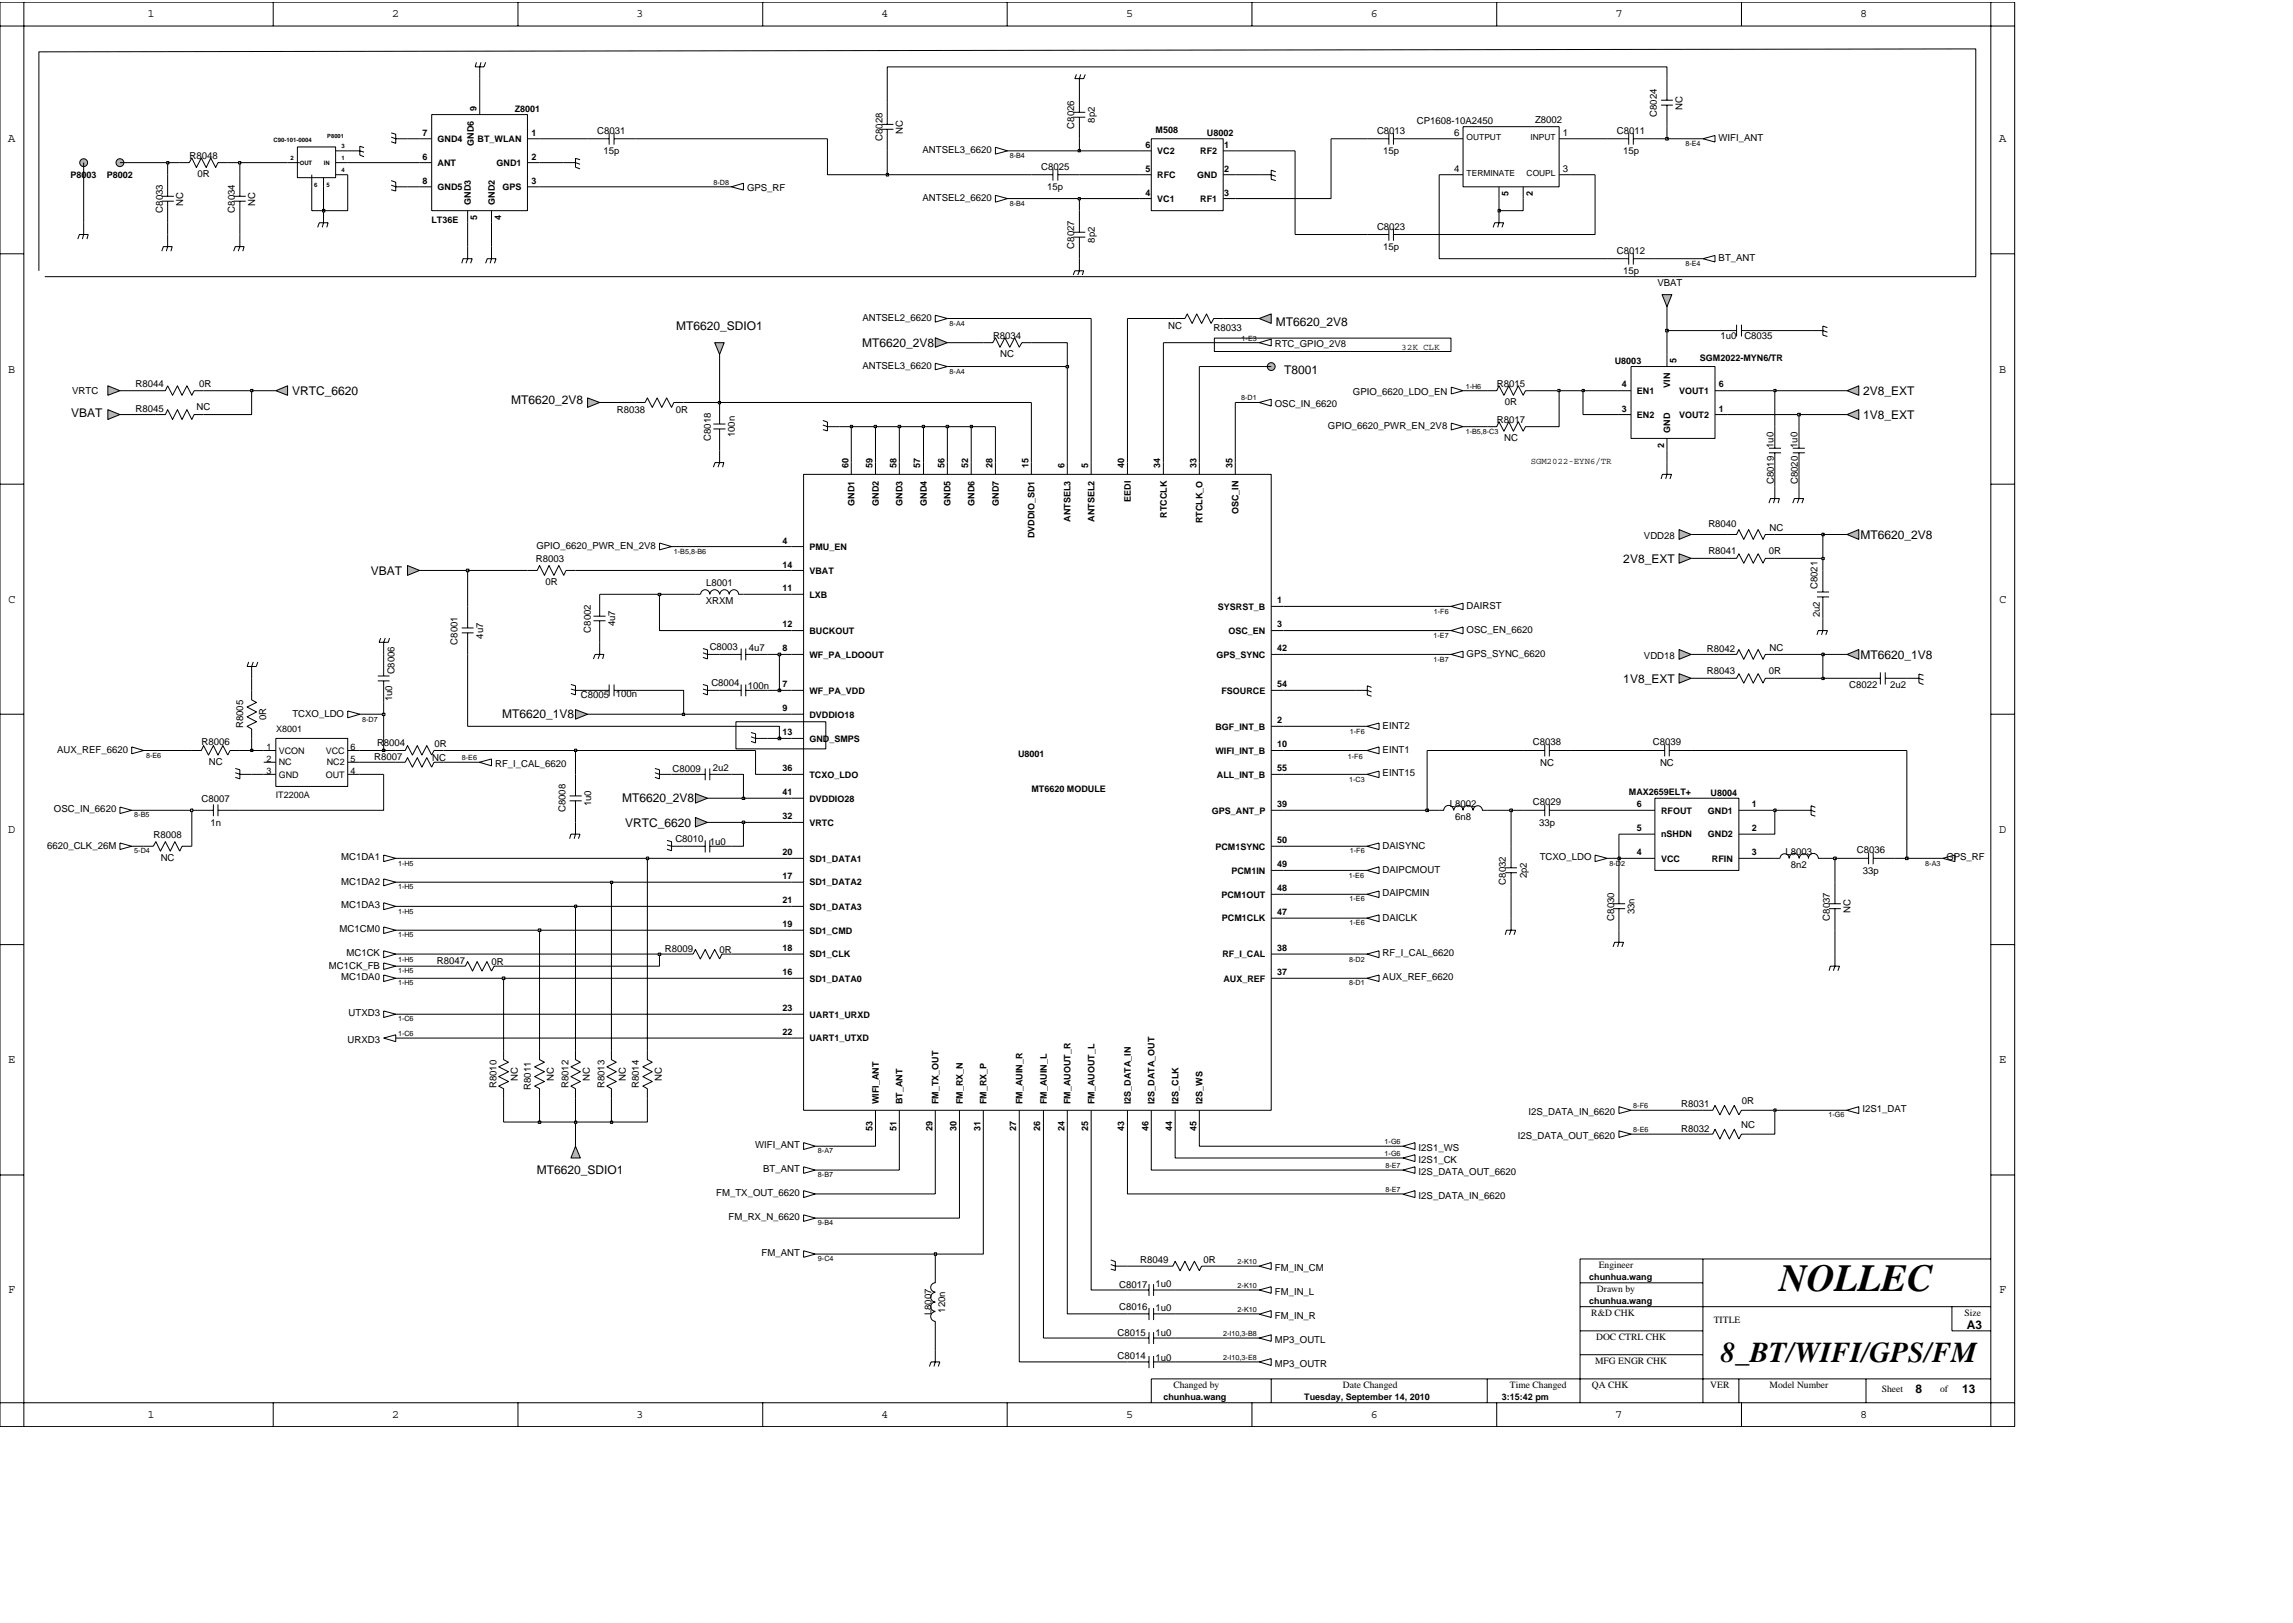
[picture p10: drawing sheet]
<svg xmlns="http://www.w3.org/2000/svg" width="297mm" height="210mm" viewBox="0 0 297 210" stroke-linecap="round" stroke-linejoin="round" font-family="sans-serif">
<defs><g id="words">
<text font-size="5" x="230.5" y="167.3">NOLLEC</text>
<text font-size="3.7" x="222.9" y="176.4">8_BT/WIFI/GPS/FM</text>
<g font-size="1.6">
<text x="19.1" y="2.3">1</text>
<text x="50.8" y="2.3">2</text>
<text x="82.5" y="2.3">3</text>
<text x="114.2" y="2.3">4</text>
<text x="145.9" y="2.3">5</text>
<text x="177.6" y="2.3">6</text>
<text x="209.3" y="2.3">7</text>
<text x="241" y="2.3">8</text>
<text x="1.1" y="18.4">A</text>
<text x="259" y="18.4">A</text>
<text x="87.6" y="42.8">MT6620_SDIO1</text>
<text x="111.7" y="44.9">MT6620_2V8</text>
<text x="165.3" y="42.2">MT6620_2V8</text>
<text x="1.1" y="48.3">B</text>
<text x="37.8" y="51.2">VRTC_6620</text>
<text x="66.2" y="52.3">MT6620_2V8</text>
<text x="166.4" y="48.4">T8001</text>
<text x="241.4" y="51.2">2V8_EXT</text>
<text x="259" y="48.3">B</text>
<text x="9.2" y="54">VBAT</text>
<text x="241.4" y="54.3">1V8_EXT</text>
<text x="241" y="69.8">MT6620_2V8</text>
<text x="48.1" y="74.4">VBAT</text>
<text x="210.3" y="72.9">2V8_EXT</text>
<text x="1.1" y="78.1">C</text>
<text x="259" y="78.1">C</text>
<text x="210.3" y="88.4">1V8_EXT</text>
<text x="241" y="85.3">MT6620_1V8</text>
<text x="65.1" y="93.1">MT6620_1V8</text>
<text x="1.1" y="107.9">D</text>
<text x="80.6" y="104">MT6620_2V8</text>
<text x="81" y="107.1">VRTC_6620</text>
<text x="259" y="107.9">D</text>
<text x="1.1" y="137.7">E</text>
<text x="259" y="137.7">E</text>
<text x="69.5" y="152.1">MT6620_SDIO1</text>
<text x="1.1" y="167.6">F</text>
<text x="259" y="167.6">F</text>
<text x="254.8" y="172.2">A3</text>
<text x="19.1" y="183.7">1</text>
<text x="50.8" y="183.7">2</text>
<text x="82.5" y="183.7">3</text>
<text x="114.2" y="183.7">4</text>
<text x="145.9" y="183.7">5</text>
<text x="177.6" y="183.7">6</text>
<text x="209.3" y="183.7">7</text>
<text x="241" y="183.7">8</text>
<text x="248.1" y="180.5">8</text>
<text x="254.2" y="180.5">13</text>
</g>
<g font-size="1.2">
<text x="54.7" y="17.6">7</text>
<text x="61.7" y="14.3" transform="rotate(-90 61.7 14.3)">9</text>
<text x="66.7" y="14.5">Z8001</text>
<text x="68.9" y="17.6">1</text>
<text x="77.4" y="17.3">C8031</text>
<text x="117" y="17.3" transform="rotate(-90 117 17.3)">NC</text>
<text x="139.2" y="16.7" transform="rotate(-90 139.2 16.7)">C8026</text>
<text x="141.8" y="15.9" transform="rotate(-90 141.8 15.9)">8p2</text>
<text x="149.7" y="17.2">M508</text>
<text x="156.4" y="17.6">U8002</text>
<text x="178.4" y="17.3">C8013</text>
<text x="183.5" y="16">CP1608-10A2450</text>
<text x="188.4" y="17.7">6</text>
<text x="198.9" y="15.9">Z8002</text>
<text x="202.4" y="17.7">1</text>
<text x="209.5" y="17.3">C8011</text>
<text x="214.6" y="15.2" transform="rotate(-90 214.6 15.2)">C8024</text>
<text x="218" y="14.2" transform="rotate(-90 218 14.2)">NC</text>
<text x="9.2" y="23.1">P8003</text>
<text x="13.9" y="23.1">P8002</text>
<text x="24.5" y="20.6">R8048</text>
<text x="25.6" y="22.9">0R</text>
<text x="54.7" y="23.8">8</text>
<text x="54.7" y="20.7">6</text>
<text x="56.7" y="18.4">GND4</text>
<text x="56.7" y="21.5">ANT</text>
<text x="61.4" y="18.9" transform="rotate(-90 61.4 18.9)">GND6</text>
<text x="61.9" y="18.4">BT_WLAN</text>
<text x="64.3" y="21.5">GND1</text>
<text x="68.9" y="23.8">3</text>
<text x="68.9" y="20.7">2</text>
<text x="78.2" y="20">15p</text>
<text x="114.3" y="18.2" transform="rotate(-90 114.3 18.2)">C8028</text>
<text x="119.5" y="19.8">ANTSEL3_6620</text>
<text x="134.9" y="22">C8025</text>
<text x="148.4" y="22.3">5</text>
<text x="148.4" y="19.1">6</text>
<text x="149.9" y="23.1">RFC</text>
<text x="149.9" y="20">VC2</text>
<text x="155.1" y="23.1">GND</text>
<text x="155.5" y="20">RF2</text>
<text x="158.6" y="22.3">2</text>
<text x="158.6" y="19.1">1</text>
<text x="179.2" y="20">15p</text>
<text x="188.4" y="22.3">4</text>
<text x="202.4" y="22.3">3</text>
<text x="210.2" y="20">15p</text>
<text x="222.6" y="18.2">WIFI_ANT</text>
<text x="21.1" y="27.6" transform="rotate(-90 21.1 27.6)">C8033</text>
<text x="23.7" y="26.6" transform="rotate(-90 23.7 26.6)">NC</text>
<text x="30.4" y="27.6" transform="rotate(-90 30.4 27.6)">C8034</text>
<text x="33.1" y="26.6" transform="rotate(-90 33.1 26.6)">NC</text>
<text x="55.9" y="28.9">LT36E</text>
<text x="56.7" y="24.6">GND5</text>
<text x="61" y="26.5" transform="rotate(-90 61 26.5)">GND3</text>
<text x="61.8" y="28.5" transform="rotate(-90 61.8 28.5)">5</text>
<text x="64.1" y="26.5" transform="rotate(-90 64.1 26.5)">GND2</text>
<text x="64.9" y="28.5" transform="rotate(-90 64.9 28.5)">4</text>
<text x="65.1" y="24.6">GPS</text>
<text x="96.8" y="24.8">GPS_RF</text>
<text x="119.5" y="26">ANTSEL2_6620</text>
<text x="135.7" y="24.7">15p</text>
<text x="148.4" y="25.3">4</text>
<text x="149.9" y="26.2">VC1</text>
<text x="155.5" y="26.2">RF1</text>
<text x="158.6" y="25.3">3</text>
<text x="178.4" y="29.8">C8023</text>
<text x="195.4" y="25.3" transform="rotate(-90 195.4 25.3)">5</text>
<text x="198.5" y="25.3" transform="rotate(-90 198.5 25.3)">2</text>
<text x="139.2" y="32.2" transform="rotate(-90 139.2 32.2)">C8027</text>
<text x="141.8" y="31.4" transform="rotate(-90 141.8 31.4)">8p2</text>
<text x="179.2" y="32.4">15p</text>
<text x="209.5" y="32.9">C8012</text>
<text x="210.2" y="35.5">15p</text>
<text x="222.6" y="33.8">BT_ANT</text>
<text x="111.7" y="41.6">ANTSEL2_6620</text>
<text x="214.7" y="37.1">VBAT</text>
<text x="111.7" y="47.8">ANTSEL3_6620</text>
<text x="128.6" y="43.9">R8034</text>
<text x="129.6" y="46.3">NC</text>
<text x="151.3" y="42.6">NC</text>
<text x="157.2" y="42.9">R8033</text>
<text x="165.1" y="45">RTC_GPIO_2V8</text>
<text x="181.6" y="45.4">32K CLK</text>
<text x="209.2" y="47.1">U8003</text>
<text x="217.2" y="47" transform="rotate(-90 217.2 47)">5</text>
<text x="220.2" y="46.7">SGM2022-MYN6/TR</text>
<text x="222.9" y="43.9">1u0</text>
<text x="226" y="43.9">C8035</text>
<text x="9.4" y="51">VRTC</text>
<text x="17.6" y="53.4">R8045</text>
<text x="17.6" y="50.1">R8044</text>
<text x="25.5" y="53.1">NC</text>
<text x="25.8" y="50.1">0R</text>
<text x="79.9" y="53.6">R8038</text>
<text x="87.6" y="53.5">0R</text>
<text x="165.1" y="52.7">OSC_IN_6620</text>
<text x="175.3" y="51.2">GPIO_6620_LDO_EN</text>
<text x="193.9" y="50.1">R8015</text>
<text x="195" y="52.5">0R</text>
<text x="210.1" y="50.2">4</text>
<text x="210.1" y="53.3">3</text>
<text x="212" y="51">EN1</text>
<text x="216.4" y="50.2" transform="rotate(-90 216.4 50.2)">VIN</text>
<text x="217.5" y="51">VOUT1</text>
<text x="222.7" y="53.3">1</text>
<text x="222.7" y="50.2">6</text>
<text x="92.1" y="57.1" transform="rotate(-90 92.1 57.1)">C8018</text>
<text x="95.2" y="56.7" transform="rotate(-90 95.2 56.7)">100n</text>
<text x="172" y="55.5">GPIO_6620_PWR_EN_2V8</text>
<text x="193.9" y="54.8">R8017</text>
<text x="194.9" y="57.1">NC</text>
<text x="212" y="54.1">EN2</text>
<text x="215.6" y="58" transform="rotate(-90 215.6 58)">2</text>
<text x="216.4" y="56" transform="rotate(-90 216.4 56)">GND</text>
<text x="217.5" y="54.1">VOUT2</text>
<text x="229.7" y="58" transform="rotate(-90 229.7 58)">1u0</text>
<text x="232.8" y="58" transform="rotate(-90 232.8 58)">1u0</text>
<text x="109.9" y="60.7" transform="rotate(-90 109.9 60.7)">60</text>
<text x="110.7" y="65.5" transform="rotate(-90 110.7 65.5)">GND1</text>
<text x="113" y="60.7" transform="rotate(-90 113 60.7)">59</text>
<text x="113.8" y="65.5" transform="rotate(-90 113.8 65.5)">GND2</text>
<text x="116.1" y="60.7" transform="rotate(-90 116.1 60.7)">58</text>
<text x="116.9" y="65.5" transform="rotate(-90 116.9 65.5)">GND3</text>
<text x="119.2" y="60.7" transform="rotate(-90 119.2 60.7)">57</text>
<text x="120.1" y="65.5" transform="rotate(-90 120.1 65.5)">GND4</text>
<text x="122.3" y="60.7" transform="rotate(-90 122.3 60.7)">56</text>
<text x="123.1" y="65.5" transform="rotate(-90 123.1 65.5)">GND5</text>
<text x="125.4" y="60.7" transform="rotate(-90 125.4 60.7)">52</text>
<text x="126.2" y="65.5" transform="rotate(-90 126.2 65.5)">GND6</text>
<text x="128.6" y="60.7" transform="rotate(-90 128.6 60.7)">28</text>
<text x="129.4" y="65.5" transform="rotate(-90 129.4 65.5)">GND7</text>
<text x="133.2" y="60.7" transform="rotate(-90 133.2 60.7)">15</text>
<text x="137.9" y="60.7" transform="rotate(-90 137.9 60.7)">6</text>
<text x="141" y="60.7" transform="rotate(-90 141 60.7)">5</text>
<text x="145.6" y="60.7" transform="rotate(-90 145.6 60.7)">40</text>
<text x="146.5" y="65" transform="rotate(-90 146.5 65)">EEDI</text>
<text x="150.3" y="60.7" transform="rotate(-90 150.3 60.7)">34</text>
<text x="155" y="60.7" transform="rotate(-90 155 60.7)">33</text>
<text x="159.6" y="60.7" transform="rotate(-90 159.6 60.7)">35</text>
<text x="198.3" y="60.1">SGM2022-EYN6/TR</text>
<text x="229.8" y="62.7" transform="rotate(-90 229.8 62.7)">C8019</text>
<text x="232.9" y="62.7" transform="rotate(-90 232.9 62.7)">C8020</text>
<text x="69.5" y="71.1">GPIO_6620_PWR_EN_2V8</text>
<text x="101.3" y="70.4">4</text>
<text x="104.9" y="71.2">PMU_EN</text>
<text x="134" y="69.7" transform="rotate(-90 134 69.7)">DVDDIO_SD1</text>
<text x="138.7" y="67.6" transform="rotate(-90 138.7 67.6)">ANTSEL3</text>
<text x="141.8" y="67.6" transform="rotate(-90 141.8 67.6)">ANTSEL2</text>
<text x="151.1" y="67" transform="rotate(-90 151.1 67)">RTCCLK</text>
<text x="155.8" y="67.8" transform="rotate(-90 155.8 67.8)">RTCLK_O</text>
<text x="160.4" y="66.6" transform="rotate(-90 160.4 66.6)">OSC_IN</text>
<text x="213" y="69.8">VDD28</text>
<text x="221.3" y="71.8">R8041</text>
<text x="221.3" y="68.3">R8040</text>
<text x="229.1" y="71.8">0R</text>
<text x="229.2" y="68.8">NC</text>
<text x="69.4" y="72.8">R8003</text>
<text x="70.7" y="75.8">0R</text>
<text x="91.5" y="75.9">L8001</text>
<text x="101.3" y="76.6">11</text>
<text x="101.3" y="73.5">14</text>
<text x="104.9" y="77.4">LXB</text>
<text x="104.9" y="74.3">VBAT</text>
<text x="235.4" y="76.3" transform="rotate(-90 235.4 76.3)">C8021</text>
<text x="59.3" y="83.5" transform="rotate(-90 59.3 83.5)">C8001</text>
<text x="62.6" y="82.7" transform="rotate(-90 62.6 82.7)">4u7</text>
<text x="76.6" y="82" transform="rotate(-90 76.6 82)">C8002</text>
<text x="79.7" y="81.2" transform="rotate(-90 79.7 81.2)">4u7</text>
<text x="91.4" y="78.3">XRXM</text>
<text x="101.3" y="81.3">12</text>
<text x="104.9" y="82.1">BUCKOUT</text>
<text x="157.8" y="79">SYSRST_B</text>
<text x="159.1" y="82.1">OSC_EN</text>
<text x="165.4" y="78.2">1</text>
<text x="165.4" y="81.3">3</text>
<text x="190" y="78.9">DAIRST</text>
<text x="190" y="82">OSC_EN_6620</text>
<text x="235.8" y="80" transform="rotate(-90 235.8 80)">2u2</text>
<text x="51.1" y="87.4" transform="rotate(-90 51.1 87.4)">C8006</text>
<text x="91.9" y="84.2">C8003</text>
<text x="92.1" y="88.9">C8004</text>
<text x="96.9" y="89.3">100n</text>
<text x="97" y="84.4">4u7</text>
<text x="101.3" y="84.4">8</text>
<text x="101.3" y="89.1">7</text>
<text x="104.9" y="89.9">WF_PA_VDD</text>
<text x="104.9" y="85.2">WF_PA_LDOOUT</text>
<text x="157.6" y="85.2">GPS_SYNC</text>
<text x="158.2" y="89.9">FSOURCE</text>
<text x="165.4" y="84.4">42</text>
<text x="165.4" y="89.1">54</text>
<text x="190" y="85">GPS_SYNC_6620</text>
<text x="213" y="85.4">VDD18</text>
<text x="221.1" y="84.5">R8042</text>
<text x="221.1" y="87.3">R8043</text>
<text x="229.1" y="87.3">0R</text>
<text x="229.2" y="84.3">NC</text>
<text x="239.6" y="89.1">C8022</text>
<text x="244.8" y="89.2">2u2</text>
<text x="31.5" y="94.4" transform="rotate(-90 31.5 94.4)">R8005</text>
<text x="34.5" y="93.3" transform="rotate(-90 34.5 93.3)">0R</text>
<text x="35.8" y="94.9">X8001</text>
<text x="37.9" y="92.8">TCXO_LDO</text>
<text x="50.8" y="90.9" transform="rotate(-90 50.8 90.9)">1u0</text>
<text x="75.3" y="90.5">C8005</text>
<text x="79.8" y="90.3">100n</text>
<text x="101.3" y="95.3">13</text>
<text x="101.3" y="92.1">9</text>
<text x="104.9" y="93">DVDDIO18</text>
<text x="157.4" y="94.5">BGF_INT_B</text>
<text x="165.4" y="93.7">2</text>
<text x="179.1" y="94.4">EINT2</text>
<text x="7.4" y="97.5">AUX_REF_6620</text>
<text x="26.1" y="96.5">R8006</text>
<text x="27" y="99.1">NC</text>
<text x="34.5" y="100.3">3</text>
<text x="34.5" y="98.7">2</text>
<text x="34.5" y="97.2">1</text>
<text x="36.1" y="100.7">GND</text>
<text x="36.1" y="99.2">NC</text>
<text x="36.1" y="97.6">VCON</text>
<text x="42.2" y="100.7">OUT</text>
<text x="42.2" y="97.6">VCC</text>
<text x="42.3" y="99.2">NC2</text>
<text x="45.4" y="98.7">5</text>
<text x="45.4" y="100.3">4</text>
<text x="45.4" y="97.2">6</text>
<text x="48.5" y="98.4">R8007</text>
<text x="48.8" y="96.7">R8004</text>
<text x="56" y="98.6">NC</text>
<text x="56.3" y="96.8">0R</text>
<text x="64.1" y="99.4">RF_I_CAL_6620</text>
<text x="87.1" y="100">C8009</text>
<text x="92.4" y="99.9">2u2</text>
<text x="101.3" y="99.9">36</text>
<text x="104.9" y="96.1">GND_SMPS</text>
<text x="104.9" y="100.7">TCXO_LDO</text>
<text x="131.9" y="98">U8001</text>
<text x="157.4" y="97.7">WIFI_INT_B</text>
<text x="157.6" y="100.7">ALL_INT_B</text>
<text x="165.4" y="99.9">55</text>
<text x="165.4" y="96.8">10</text>
<text x="179.1" y="97.5">EINT1</text>
<text x="179.1" y="100.6">EINT15</text>
<text x="198.6" y="96.6">C8038</text>
<text x="199.5" y="99.2">NC</text>
<text x="214.1" y="96.6">C8039</text>
<text x="215" y="99.2">NC</text>
<text x="7" y="105.2">OSC_IN_6620</text>
<text x="26.1" y="103.8">C8007</text>
<text x="27.2" y="107">1n</text>
<text x="35.7" y="103.4">IT2200A</text>
<text x="73.2" y="105.2" transform="rotate(-90 73.2 105.2)">C8008</text>
<text x="76.6" y="104.4" transform="rotate(-90 76.6 104.4)">1u0</text>
<text x="101.3" y="103">41</text>
<text x="101.3" y="106.2">32</text>
<text x="104.9" y="103.8">DVDDIO28</text>
<text x="104.9" y="107">VRTC</text>
<text x="133.6" y="102.6">MT6620 MODULE</text>
<text x="157" y="105.4">GPS_ANT_P</text>
<text x="165.4" y="104.6">39</text>
<text x="187.8" y="104.5">L8002</text>
<text x="188.5" y="106.2">6n8</text>
<text x="198.6" y="104.3">C8029</text>
<text x="199.4" y="107">33p</text>
<text x="211" y="103">MAX2659ELT+</text>
<text x="212" y="104.6">6</text>
<text x="212" y="107.7">5</text>
<text x="215.2" y="105.4">RFOUT</text>
<text x="221.3" y="105.4">GND1</text>
<text x="221.6" y="103.1">U8004</text>
<text x="226.9" y="104.6">1</text>
<text x="226.9" y="107.7">2</text>
<text x="6.1" y="109.9">6620_CLK_26M</text>
<text x="19.9" y="108.5">R8008</text>
<text x="20.8" y="111.5">NC</text>
<text x="44.2" y="111.5">MC1DA1</text>
<text x="87.5" y="109.1">C8010</text>
<text x="92" y="109.5">1u0</text>
<text x="101.3" y="110.8">20</text>
<text x="101.3" y="113.9">17</text>
<text x="104.9" y="111.6">SD1_DATA1</text>
<text x="157.4" y="110.1">PCM1SYNC</text>
<text x="159.5" y="113.2">PCM1IN</text>
<text x="165.4" y="112.3">49</text>
<text x="165.4" y="109.2">50</text>
<text x="179.1" y="113">DAIPCMOUT</text>
<text x="179.1" y="109.9">DAISYNC</text>
<text x="197.8" y="113.8" transform="rotate(-90 197.8 113.8)">2p2</text>
<text x="199.5" y="111.5">TCXO_LDO</text>
<text x="212" y="110.8">4</text>
<text x="215.2" y="111.6">VCC</text>
<text x="215.2" y="108.5">nSHDN</text>
<text x="221.3" y="108.5">GND2</text>
<text x="221.8" y="111.6">RFIN</text>
<text x="226.9" y="110.8">3</text>
<text x="231.3" y="110.7">L8003</text>
<text x="232" y="112.4">8n2</text>
<text x="240.5" y="110.5">C8036</text>
<text x="241.3" y="113.2">33p</text>
<text x="252.1" y="111.5">GPS_RF</text>
<text x="44.2" y="117.7">MC1DA3</text>
<text x="44.2" y="114.6">MC1DA2</text>
<text x="101.3" y="117">21</text>
<text x="104.9" y="114.7">SD1_DATA2</text>
<text x="104.9" y="117.8">SD1_DATA3</text>
<text x="158.2" y="116.3">PCM1OUT</text>
<text x="158.3" y="119.4">PCM1CLK</text>
<text x="165.4" y="118.6">47</text>
<text x="165.4" y="115.5">48</text>
<text x="179.1" y="116.1">DAIPCMIN</text>
<text x="179.1" y="119.3">DAICLK</text>
<text x="195.1" y="114.6" transform="rotate(-90 195.1 114.6)">C8032</text>
<text x="209.1" y="119.2" transform="rotate(-90 209.1 119.2)">C8030</text>
<text x="211.8" y="118.5" transform="rotate(-90 211.8 118.5)">33n</text>
<text x="237" y="119.2" transform="rotate(-90 237 119.2)">C8037</text>
<text x="239.7" y="118.3" transform="rotate(-90 239.7 118.3)">NC</text>
<text x="42.6" y="125.5">MC1CK_FB</text>
<text x="44" y="120.8">MC1CM0</text>
<text x="44.9" y="123.9">MC1CK</text>
<text x="56.6" y="124.8">R8047</text>
<text x="63.7" y="125">0R</text>
<text x="86.1" y="123.3">R8009</text>
<text x="93.2" y="123.4">0R</text>
<text x="101.3" y="123.2">18</text>
<text x="101.3" y="120.1">19</text>
<text x="104.9" y="124">SD1_CLK</text>
<text x="104.9" y="120.9">SD1_CMD</text>
<text x="158.3" y="124">RF_I_CAL</text>
<text x="165.4" y="123.2">38</text>
<text x="179.1" y="123.9">RF_I_CAL_6620</text>
<text x="44.2" y="127">MC1DA0</text>
<text x="45.2" y="131.7">UTXD3</text>
<text x="101.3" y="126.4">16</text>
<text x="101.3" y="131">23</text>
<text x="104.9" y="127.2">SD1_DATA0</text>
<text x="104.9" y="131.8">UART1_URXD</text>
<text x="158.5" y="127.2">AUX_REF</text>
<text x="165.4" y="126.4">37</text>
<text x="179.1" y="127">AUX_REF_6620</text>
<text x="45" y="135.1">URXD3</text>
<text x="101.3" y="134.1">22</text>
<text x="104.9" y="134.9">UART1_UTXD</text>
<text x="64.3" y="141" transform="rotate(-90 64.3 141)">R8010</text>
<text x="67.1" y="140" transform="rotate(-90 67.1 140)">NC</text>
<text x="68.8" y="141.2" transform="rotate(-90 68.8 141.2)">R8011</text>
<text x="71.8" y="140" transform="rotate(-90 71.8 140)">NC</text>
<text x="73.6" y="141" transform="rotate(-90 73.6 141)">R8012</text>
<text x="76.4" y="140" transform="rotate(-90 76.4 140)">NC</text>
<text x="78.3" y="141" transform="rotate(-90 78.3 141)">R8013</text>
<text x="81.1" y="140" transform="rotate(-90 81.1 140)">NC</text>
<text x="82.8" y="141" transform="rotate(-90 82.8 141)">R8014</text>
<text x="85.7" y="140" transform="rotate(-90 85.7 140)">NC</text>
<text x="113.8" y="143" transform="rotate(-90 113.8 143)">WIFI_ANT</text>
<text x="116.9" y="143" transform="rotate(-90 116.9 143)">BT_ANT</text>
<text x="121.6" y="143" transform="rotate(-90 121.6 143)">FM_TX_OUT</text>
<text x="124.7" y="143" transform="rotate(-90 124.7 143)">FM_RX_N</text>
<text x="127.8" y="143" transform="rotate(-90 127.8 143)">FM_RX_P</text>
<text x="132.5" y="143" transform="rotate(-90 132.5 143)">FM_AUIN_R</text>
<text x="135.6" y="143" transform="rotate(-90 135.6 143)">FM_AUIN_L</text>
<text x="138.7" y="143" transform="rotate(-90 138.7 143)">FM_AUOUT_R</text>
<text x="141.8" y="143" transform="rotate(-90 141.8 143)">FM_AUOUT_L</text>
<text x="146.5" y="143" transform="rotate(-90 146.5 143)">I2S_DATA_IN</text>
<text x="149.6" y="143" transform="rotate(-90 149.6 143)">I2S_DATA_OUT</text>
<text x="152.7" y="143" transform="rotate(-90 152.7 143)">I2S_CLK</text>
<text x="155.8" y="143" transform="rotate(-90 155.8 143)">I2S_WS</text>
<text x="217.8" y="143.5">R8031</text>
<text x="225.6" y="143">0R</text>
<text x="97.8" y="148.8">WIFI_ANT</text>
<text x="113" y="146.5" transform="rotate(-90 113 146.5)">53</text>
<text x="116.1" y="146.5" transform="rotate(-90 116.1 146.5)">51</text>
<text x="120.8" y="146.5" transform="rotate(-90 120.8 146.5)">29</text>
<text x="123.9" y="146.5" transform="rotate(-90 123.9 146.5)">30</text>
<text x="127" y="146.5" transform="rotate(-90 127 146.5)">31</text>
<text x="131.7" y="146.5" transform="rotate(-90 131.7 146.5)">27</text>
<text x="134.7" y="146.5" transform="rotate(-90 134.7 146.5)">26</text>
<text x="137.9" y="146.5" transform="rotate(-90 137.9 146.5)">24</text>
<text x="141" y="146.5" transform="rotate(-90 141 146.5)">25</text>
<text x="145.6" y="146.5" transform="rotate(-90 145.6 146.5)">43</text>
<text x="148.8" y="146.5" transform="rotate(-90 148.8 146.5)">46</text>
<text x="151.8" y="146.5" transform="rotate(-90 151.8 146.5)">44</text>
<text x="155" y="146.5" transform="rotate(-90 155 146.5)">45</text>
<text x="183.8" y="149.1">I2S1_WS</text>
<text x="196.6" y="147.5">I2S_DATA_OUT_6620</text>
<text x="198" y="144.4">I2S_DATA_IN_6620</text>
<text x="217.8" y="146.6">R8032</text>
<text x="225.5" y="146.2">NC</text>
<text x="241.3" y="144.1">I2S1_DAT</text>
<text x="92.8" y="155">FM_TX_OUT_6620</text>
<text x="98.9" y="151.9">BT_ANT</text>
<text x="183.8" y="155.3">I2S_DATA_IN_6620</text>
<text x="183.8" y="150.6">I2S1_CK</text>
<text x="183.8" y="152.2">I2S_DATA_OUT_6620</text>
<text x="94.4" y="158.1">FM_RX_N_6620</text>
<text x="98.7" y="162.7">FM_ANT</text>
<text x="145" y="166.8">C8017</text>
<text x="147.7" y="163.7">R8049</text>
<text x="149.7" y="166.7">1u0</text>
<text x="155.9" y="163.6">0R</text>
<text x="165.1" y="164.6">FM_IN_CM</text>
<text x="165.1" y="167.7">FM_IN_L</text>
<text x="205.9" y="165.8">chunhua.wang</text>
<text x="206.9" y="167.4">Drawn by</text>
<text x="207.1" y="164.3">Engineer</text>
<text x="120.7" y="170.4" transform="rotate(-90 120.7 170.4)">L8007</text>
<text x="122.4" y="170.1" transform="rotate(-90 122.4 170.1)">120n</text>
<text x="144.8" y="173">C8015</text>
<text x="145" y="169.7">C8016</text>
<text x="149.7" y="173.1">1u0</text>
<text x="149.7" y="169.8">1u0</text>
<text x="165.1" y="173.9">MP3_OUTL</text>
<text x="165.1" y="170.8">FM_IN_R</text>
<text x="205.9" y="168.9">chunhua.wang</text>
<text x="206.1" y="170.5">R&amp;D CHK</text>
<text x="206.8" y="173.6">DOC CTRL CHK</text>
<text x="222" y="171.4">TITLE</text>
<text x="254.5" y="170.5">Size</text>
<text x="144.8" y="176.1">C8014</text>
<text x="149.7" y="176.3">1u0</text>
<text x="152" y="179.8">Changed by</text>
<text x="165.1" y="177">MP3_OUTR</text>
<text x="174" y="179.8">Date Changed</text>
<text x="195.6" y="179.8">Time Changed</text>
<text x="206.2" y="179.8">QA CHK</text>
<text x="206.6" y="176.7">MFG ENGR CHK</text>
<text x="221.6" y="179.8">VER</text>
<text x="229.2" y="179.8">Model Number</text>
<text x="150.7" y="181.3">chunhua.wang</text>
<text x="169" y="181.3">Tuesday, September 14, 2010</text>
<text x="194.6" y="181.3">3:15:42 pm</text>
<text x="243.8" y="180.3">Sheet</text>
<text x="251.3" y="180.3">of</text>
</g>
<g font-size="1.1">
<text x="190" y="18.2">OUTPUT</text>
<text x="190" y="22.8">TERMINATE</text>
<text x="197.8" y="22.8">COUPL</text>
<text x="198.2" y="18.2">INPUT</text>
</g>
<g font-size=".9">
<text x="92.4" y="23.9">8-D8</text>
<text x="130.8" y="20.5">8-B4</text>
<text x="218.3" y="18.9">8-E4</text>
<text x="130.8" y="26.7">8-B4</text>
<text x="218.3" y="34.4">8-E4</text>
<text x="123" y="42.2">8-A4</text>
<text x="160.8" y="44.1">1-E3</text>
<text x="123" y="48.4">8-A4</text>
<text x="160.8" y="51.9">8-D1</text>
<text x="189.9" y="50.3">1-H6</text>
<text x="189.9" y="56.2">1-B5,8-C3</text>
<text x="87.3" y="71.7">1-B5,8-B6</text>
<text x="185.7" y="82.6">1-E7</text>
<text x="185.7" y="79.5">1-F6</text>
<text x="185.7" y="85.7">1-B7</text>
<text x="46.9" y="93.5">8-D7</text>
<text x="174.9" y="95">1-F6</text>
<text x="18.9" y="98.2">8-E6</text>
<text x="59.8" y="98.5">8-E6</text>
<text x="174.6" y="98.4">1-F6</text>
<text x="174.8" y="101.2">1-C3</text>
<text x="17.4" y="105.9">8-B5</text>
<text x="17.4" y="110.6">5-D4</text>
<text x="51.6" y="112.1">1-H5</text>
<text x="174.7" y="113.7">1-E6</text>
<text x="174.9" y="110.6">1-F6</text>
<text x="208.5" y="112.1">8-D2</text>
<text x="249.4" y="112.1">8-A3</text>
<text x="51.6" y="115.2">1-H5</text>
<text x="51.6" y="118.3">1-H5</text>
<text x="174.8" y="119.9">1-E6</text>
<text x="174.8" y="116.8">1-E6</text>
<text x="51.6" y="124.6">1-H5</text>
<text x="51.6" y="121.4">1-H5</text>
<text x="174.8" y="124.6">8-D2</text>
<text x="51.6" y="127.7">1-H5</text>
<text x="51.6" y="126.1">1-H5</text>
<text x="174.8" y="127.7">8-D1</text>
<text x="51.6" y="134.2">1-C6</text>
<text x="51.6" y="132.3">1-C6</text>
<text x="211.6" y="143.6">8-F6</text>
<text x="106" y="149.4">8-A7</text>
<text x="179.4" y="148.2">1-G6</text>
<text x="179.4" y="149.7">1-G6</text>
<text x="211.6" y="146.7">8-E6</text>
<text x="236.9" y="144.8">1-G6</text>
<text x="106" y="152.5">8-B7</text>
<text x="179.5" y="154.4">8-E7</text>
<text x="179.5" y="151.3">8-E7</text>
<text x="106" y="158.7">9-B4</text>
<text x="106" y="163.4">9-C4</text>
<text x="160.3" y="166.8">2-K10</text>
<text x="160.3" y="163.8">2-K10</text>
<text x="158.5" y="173.1">2-I10,3-B8</text>
<text x="160.3" y="169.9">2-K10</text>
<text x="158.5" y="176.2">2-I10,3-E8</text>
</g>
<g font-size=".8">
<text x="35.4" y="18.4">C90-101-0004</text>
<text x="37.6" y="20.7">2</text>
<text x="38.8" y="21.4">OUT</text>
<text x="41.9" y="21.4">IN</text>
<text x="44.2" y="19.1">3</text>
<text x="44.2" y="22.3">4</text>
<text x="44.2" y="20.7">1</text>
<text x="40.7" y="24.2">6</text>
<text x="42.3" y="24.2">5</text>
</g>
<text font-size=".7" x="42.4" y="17.8">P8001</text>
</g></defs>
<path d="M188 50.2l1.5 .4-1.5 .4zM229.2 65.2l.2-.6h1.1l-.2 .6M229.9 63v1.6l-.2 .6M17.1 96.8l1.5 .4-1.5 .4zM48.9 87.6h1.6M48.9 88.2h1.6M49.7 84.8v2.8M49.7 88.2v2.8M181.7 154.7l1.6-.5v.9z" fill="none" stroke="#000" stroke-width=".13"/>
<path d="M217.5 84.1l1.6 .7-1.6 .6z" fill="#b3b3b3"/>
<path d="M68.3 73.9h1.3l.3-.6 .6 1.2 .6-1.2 .7 1.2 .6-1.2 .6 1.2 .3-.6h1.2M49.3 82.7l-.2 .5h1.2l.2-.5M49.9 82.7l-.2 .5v1.6M76.9 85.4l.2-.6h1.1l-.1 .6M77.7 83.2v1.6l-.2 .6M217.5 84.1l1.6 .7-1.6 .6zM240.8 87.9h2.8M243.6 87.1v1.6M244.2 87.1v1.6M244.2 87.9h2.8M177.1 123.6l1.5-.4v.9zM104.1 148l1.5 .5-1.5 .4z" fill="none" stroke="#000" stroke-width=".13"/>
<path d="M92.6 44.4h1.2l-.6 1.5z" fill="#b3b3b3"/>
<path d="M92.6 44.4h1.2l-.6 1.5zM188 54.8l1.5 .5-1.5 .4zM211.3 105h3.1M211.3 108.1h3.1M211.3 111.2h3.1M214.4 103.4h10.9v9.4h-10.9zM225.3 105h3.1M225.3 108.1h3.1M225.3 111.2h3.1" fill="none" stroke="#000" stroke-width=".13"/>
<path d="M163.1 41.3l1.6-.6v1.2z" fill="#b3b3b3"/>
<g fill="none" stroke="#000" stroke-width=".13">
<path d="M163.1 41.3l1.6-.6v1.2zM209.7 53.7h1.6M209.7 50.6h1.6M211.3 47.5h10.9v9.3h-10.9zM215.9 45.9v1.6M215.9 56.8v1.6M222.2 53.7h1.5M222.2 50.6h1.5M97.3 94.9l.6 .2v1.2l-.6-.3M97.3 95.4l.6 .3h1.5M175.6 89.4h1.5l.6 .2M177.7 89.1l-.6-.3v1.2l.6 .2"/>
<path d="M235.4 82.2l.1-.5h1.2l-.2 .5M236.1 80.1v1.6l-.1 .5M59 125.2h1.3l.3-.6 .6 1.2 .6-1.2 .6 1.2 .7-1.2 .6 1.2 .3-.6h1.2M65.2 136v1.3l.7 .3-1.3 .6 1.3 .6-1.3 .7 1.3 .6-1.3 .6 .6 .3v1.3M88.6 123.6h1.2l.3-.6 .6 1.2 .7-1.2 .5 1.2 .7-1.2 .6 1.2 .3-.6h1.2M209.7 143.4l1.6 .4-1.6 .5z"/>
</g>
<path d="M217.5 87.3l1.6 .6-1.6 .6z" fill="#b3b3b3"/>
<path d="M74 88.7l.5 .1v1.2l-.5-.2M74 89.3l.5 .1h1.6M217.5 87.3l1.6 .6-1.6 .6zM247 87.9h1.6l.6 .2M249.2 87.5l-.6-.2v1.2l.6 .2M177.1 112.8l1.5-.5v.9z" fill="none" stroke="#000" stroke-width=".13"/>
<path d="M239.3 84.8l1.5-.7v1.3z" fill="#b3b3b3"/>
<g fill="none" stroke="#000" stroke-width=".13">
<path d="M41.1 29.4l.3-.5h1.1l-.2 .5M41.9 27.3v1.6l-.2 .5M62.9 34.1l.2-.6h1.2l-.2 .6M63.7 31.9v1.6l-.2 .6M215.9 59.9v1.6l-.1 .5M215.2 62l.1-.5h1.2l-.2 .5M30.5 99.6l.6 .1v1.2l-.6-.2M239.3 84.8l1.5-.7v1.3zM30.5 100.1l.6 .2h1.5M49.7 126.3l1.6 .4-1.6 .5zM177.1 126.7l1.5-.4v.9zM146 170.2h2.8"/>
<path d="M148.8 169.4v1.6M149.4 170.2h2.8M149.4 169.4v1.6"/>
</g>
<path d="M121.2 43.8l1.5 .6-1.5 .6z" fill="#b3b3b3"/>
<g fill="none" stroke="#000" stroke-width=".13">
<path d="M30.3 32.5l.2-.6h1.1l-.1 .6M31.1 30.4v1.5l-.2 .6M50.7 23.4l.6 .2v1.2l-.6-.2M50.7 24l.6 .2h1.5M73 21.1h1.5l.6 .2M75.1 20.7l-.6-.2v1.2l.6 .2M94.7 24.2l1.6-.5v.9zM20.2 53.7h1.2l.3-.6 .7 1.2 .6-1.2 .6 1.2 .6-1.2 .6 1.2 .3-.6h1.3M93.2 58.4v1.5l-.2 .6M121.2 43.8l1.5 .6-1.5 .6zM232.2 58.7h1.6M232.2 58.1h1.6"/>
<path d="M233 55.3v2.8M233 58.7v2.8M60.6 78.6v2.8M92.4 60.5l.2-.6h1.2l-.2 .6M223.7 69.2h1.3l.3-.6 .6 1.3 .6-1.3 .6 1.3 .7-1.3 .6 1.3 .3-.7h1.2M223.7 72.3h1.3l.3-.6 .6 1.3 .6-1.3 .6 1.3 .7-1.3 .6 1.3 .3-.7h1.2M45 92.1l1.6 .4-1.6 .5zM59.8 82h1.5M59.8 81.4h1.5M60.6 82v2.8M84.8 99.6l.6 .1v1.2l-.6-.2M177.1 97.2l1.5-.4v.8z"/>
<path d="M84.8 100.1l.6 .2h1.6M233 105h1.6l.6 .2M235.2 104.6l-.6-.2v1.2l.6 .1M49.7 123.2l1.6 .4-1.6 .5zM49.7 134.5l1.6-.4v.8zM239.2 143.8l1.6-.4v.9zM163.1 173.3l1.6-.4v.9zM163.1 164l1.6-.4v.9z"/>
</g>
<path d="M14 53.1l1.5 .6-1.5 .6z" fill="#b3b3b3"/>
<path d="M14 53.1l1.5 .6-1.5 .6zM49.7 113.9l1.6 .4-1.6 .5z" fill="none" stroke="#000" stroke-width=".13"/>
<path d="M217.5 68.6l1.6 .6-1.6 .7z" fill="#b3b3b3"/>
<g fill="none" stroke="#000" stroke-width=".13">
<path d="M128.9 19.1l1.6 .4-1.6 .5zM139 15.2h1.6M139 14.5h1.6M139.4 9.6l-.2 .6h1.2l.2-.6M139.8 15.2v2.8M140 9.6l-.2 .6v4.3M147.6 19.5h1.5M149.1 18h9.4v9.3h-9.4zM158.5 19.5h1.5M177.1 18h2.8M179.9 17.2v1.5M180.5 18h2.8"/>
<path d="M180.5 17.2v1.5M208.2 18h2.8M211 17.2v1.5M211.6 18h2.8M211.6 17.2v1.5M215.2 13.6h1.5M215.2 13h1.5M215.9 10.2v2.8M215.9 13.6v2.8M220.6 18l1.6-.4v.8zM133.6 22.6h2.8M136.4 21.9v1.5"/>
<path d="M137 22.6h2.8M137 21.9v1.5M147.6 22.6h1.5M147.6 25.7h1.5M158.5 22.6h1.5M158.5 25.7h1.5M163.1 22.6h1.6l.6 .2M165.3 22.3l-.6-.3v1.2l.6 .2M177.1 30.4h2.8M179.9 29.6v1.6M180.5 29.6v1.6M180.5 30.4h2.8"/>
<path d="M193.4 29.4l.2-.5h1.2l-.2 .5M194.2 27.3v1.6l-.2 .5M208.2 33.5h2.8M211 32.8v1.5M211.6 32.8v1.5M211.6 33.5h2.8M92.4 55.6h1.6M92.4 54.9h1.6M93.2 52.1v2.8M93.2 55.6v2.8M110.3 59.9v1.6M113.4 59.9v1.6"/>
<path d="M116.5 59.9v1.6M119.6 59.9v1.6M121.2 47.1l1.5 .4-1.5 .4zM122.7 59.9v1.6M125.8 59.9v1.6M128.9 59.9v1.6M133.6 59.9v1.6M138.3 59.9v1.6M141.4 59.9v1.6M146 59.9v1.6M150.7 59.9v1.6M155.4 59.9v1.6"/>
<path d="M160 59.9v1.6M192.7 50.6h1.2l.3-.6 .6 1.2 .7-1.2 .5 1.2 .7-1.2 .6 1.2 .3-.6h1.2M192.7 55.3h1.2l.3-.7 .6 1.3 .7-1.3 .5 1.3 .7-1.3 .6 1.3 .3-.6h1.2M76.9 79.8h1.5M77.7 77v2.8M102.5 70.8h1.6M102.5 73.9h1.6M102.5 77h1.6M104.1 61.5h60.6v82.3h-60.6zM164.7 78.6h1.5M217.5 68.6l1.6 .6-1.6 .7zM232.2 65.2l.3-.6h1.1l-.2 .6"/>
<path d="M233 63v1.6l-.2 .6M32.2 85.8l-.2 .5h1.2l.2-.5M32.8 85.8l-.2 .5v1.6M76.9 80.4h1.5M77.7 80.4v2.8M91.1 89.3l.6 .1h1.5M91.1 88.7l.6 .1v1.2l-.6-.2M102.5 81.7h1.6M102.5 84.8h1.6M102.5 89.4h1.6M102.5 92.5h1.6M102.5 95.7h1.6"/>
<path d="M164.7 81.7h1.5M164.7 84.8h1.5M164.7 89.4h1.5M164.7 94.1h1.5M164.7 97.2h1.5M223.7 84.8h1.3l.3-.7 .6 1.3 .6-1.3 .6 1.3 .7-1.3 .6 1.3 .3-.6h1.2M15.5 104.5l1.6 .5-1.6 .4zM73.8 103.7h1.6M73.8 103.1h1.6M74.5 100.3v2.8M74.5 103.7v2.8M102.5 100.3h1.6"/>
<path d="M102.5 103.4h1.6M102.5 106.5h1.6M102.5 111.2h1.6M102.5 114.3h1.6M102.5 117.4h1.6M164.7 100.3h1.5M164.7 105h1.5M164.7 109.6h1.5M164.7 112.8h1.5M164.7 115.9h1.5M164.7 118.9h1.5M69.9 136v1.3l.6 .3-1.2 .6 1.2 .6-1.2 .7 1.2 .6-1.2 .6 .6 .3v1.3"/>
<path d="M102.5 120.5h1.6M102.5 123.6h1.6M102.5 126.7h1.6M102.5 131.4h1.6M102.5 134.5h1.6M164.7 123.6h1.5M164.7 126.7h1.5M113.4 143.8v1.6M116.5 143.8v1.6M121.2 143.8v1.6M124.3 143.8v1.6M127.4 143.8v1.6"/>
<path d="M132 143.8v1.6M135.2 143.8v1.6M138.3 143.8v1.6M141.4 143.8v1.6M146 143.8v1.6M149.1 143.8v1.6M152.2 143.8v1.6M155.4 143.8v1.6M120.4 177l.2-.6h1.2l-.3 .6M121.2 174.9v1.5l-.2 .6"/>
</g>
<circle cx="15.5" cy="21.1" r=".51" fill="#b3b3b3"/>
<circle cx="15.5" cy="21.1" r=".51" fill="none" stroke="#000" stroke-width=".13"/>
<circle cx="10.8" cy="21.1" r=".51" fill="#b3b3b3"/>
<g fill="none" stroke="#000" stroke-width=".13">
<path d="M76.1 18h2.8M78.9 17.2v1.5M79.5 18h2.8M79.5 17.2v1.5M10.1 31l.2-.6h1.1l-.1 .6M10.8 28.9v1.5l-.1 .6M21 26.1h1.5M21 25.4h1.5M21.7 22.6v2.8M21.7 26.1v2.8M30.3 26.1h1.5M30.3 25.4h1.5"/>
<path d="M31.1 22.6v2.8M31.1 26.1v2.8M121.2 40.8l1.5 .5-1.5 .4zM127.4 44.4h1.2l.3-.6 .6 1.2 .7-1.2 .6 1.2 .6-1.2 .6 1.2 .4-.6h1.2M163.1 44.4l1.6-.5v.9zM234.6 42.8h1.5l.6 .2M236.7 42.4l-.6-.2v1.2l.6 .2M90.1 77h.6M93.2 77a.64 .64 0 0 0-.6-.6 .64 .64 0 0 0-.7 .6 .59 .59 0 0 0-.5-.6 .59 .59 0 0 0-.6 .6M93.3 77a.59 .59 0 0 1 .6-.6 .59 .59 0 0 1 .5 .6M94.5 77a.59 .59 0 0 1 .6-.6 .59 .59 0 0 1 .6 .6h.6M51.3 97.2h1.2l.3-.6 .6 1.2 .7-1.2 .6 1.2 .6-1.2 .6 1.2 .3-.6h1.2"/>
<path d="M51.3 98.7h1.2l.3-.5 .6 1.2 .7-1.2 .6 1.2 .6-1.2 .6 1.2 .3-.7h1.2M62.1 98.7l1.6-.4v.9zM177.1 94.1l1.5-.4v.8zM188 84.8l1.5-.4v.8zM188 81.7l1.5-.5v.9zM197.3 97.2h2.8M200.1 96.4v1.6M200.7 96.4v1.6M200.7 97.2h2.8M212.9 97.2h2.7M215.6 96.4v1.6M216.2 97.2h2.9"/>
<path d="M216.2 96.4v1.6M15.5 109.2l1.6 .4-1.6 .5zM18.6 109.6h1.3l.3-.6 .6 1.3 .6-1.3 .7 1.3 .5-1.3 .7 1.3 .3-.7h1.2M73.8 108.7l.2-.6h1.1l-.2 .6M74.5 106.5v1.6l-.1 .6M86.4 109.5l.6 .1h1.6M86.4 108.9l.6 .1v1.2l-.6-.2M177.1 109.6l1.5-.4v.9zM186.4 105h.6a.64 .64 0 0 1 .7-.7 .64 .64 0 0 1 .6 .7M188.3 105a.59 .59 0 0 1 .6-.6 .59 .59 0 0 1 .6 .6 .64 .64 0 0 1 .7-.7 .64 .64 0 0 1 .6 .7M190.8 105a.59 .59 0 0 1 .6-.6 .59 .59 0 0 1 .6 .6h.7M195 113.1h1.5"/>
<path d="M195 112.4h1.5M195.7 109.6v2.8M195.7 113.1v2.8M195.7 118.9v1.6l-.2 .6M197.3 105h2.8M200.1 104.2v1.5M200.7 105h2.8M200.7 104.2v1.5M206.6 110.8l1.6 .4-1.6 .4zM209 117.7h1.5M209 117.1h1.5M209.7 114.3v2.8"/>
<path d="M209.7 117.7v2.8M229.9 111.2h.6M230.6 111.2a.59 .59 0 0 1 .6-.6 .59 .59 0 0 1 .6 .6 .63 .63 0 0 1 .6-.6 .63 .63 0 0 1 .6 .6M233.1 111.2a.59 .59 0 0 1 .6-.6 .59 .59 0 0 1 .6 .6 .63 .63 0 0 1 .6-.6 .63 .63 0 0 1 .6 .6h.6M236.9 117.7h1.6M236.9 117.1h1.6M237.7 114.3v2.8M237.7 117.7v2.8M239.3 111.2h2.8M242.1 110.4v1.6M242.7 111.2h2.7M242.7 110.4v1.6"/>
<path d="M79.2 136v1.3l.6 .3-1.2 .6 1.2 .6-1.2 .7 1.2 .6-1.2 .6 .6 .3v1.3M195 121.1l.2-.6h1.1l-.2 .6M236.9 125.8l.2-.6h1.2l-.2 .6M237.7 123.6v1.6l-.2 .6M104.1 151.2l1.5 .4-1.5 .4zM181.7 151.6l1.6-.4v.8zM209.7 146.5l1.6 .4-1.6 .4zM104.1 162l1.5 .5-1.5 .4zM143.9 163.2l.6 .2v1.2l-.6-.2M143.9 163.8l.6 .2h1.5M163.1 176.4l1.6-.4v.9zM163.1 167.1l1.6-.4v.8z"/>
<circle cx="10.8" cy="21.1" r=".51"/>
</g>
<path d="M14 50l1.5 .6-1.5 .6z" fill="#b3b3b3"/>
<g fill="none" stroke="#000" stroke-width=".13">
<path d="M38.5 19h5v4h-5zM43.5 19.5h1.5M61.7 8.1l-.1 .6h1.1l.2-.6M62.3 8.1l-.2 .6v1.5M188 18h1.5M189.5 16.4h12.5v7.8h-12.5zM202 18h1.5M37.3 21.1h1.5M40.4 22.6v1.6M41.9 23v1.2M43.5 22.6h1.5M43.5 21.1h1.5"/>
<path d="M59.8 34.1l.2-.6h1.2l-.2 .6M60.6 31.9v1.6l-.2 .6M139 35.6l.2-.5h1.2l-.2 .5M139.8 33.5v1.6l-.2 .5M188 22.6h1.5M194.2 24.2v1.5M197.3 24.2v1.5M202 22.6h1.5M220.6 33.5l1.6-.4v.8zM14 50l1.5 .6-1.5 .6zM106.6 54.5l.6 .2v1.1l-.6-.1M106.6 55.1l.6 .2h1.6"/>
<path d="M222.2 42.8h2.8M225 42.1v1.5M225.6 42.1v1.5M225.6 42.8h2.8M181.7 148.5l1.6-.5v.9zM121.2 169.9a.64 .64 0 0 0-.6 .6 .64 .64 0 0 0 .6 .7v.6M121.2 167.4a.64 .64 0 0 0-.6 .7 .64 .64 0 0 0 .6 .6 .59 .59 0 0 0-.6 .6 .59 .59 0 0 0 .6 .6M121.2 165.6v.6a.59 .59 0 0 0-.6 .6 .59 .59 0 0 0 .6 .6M163.1 170.3l1.6-.5v.9z"/>
</g>
<path d="M217.5 71.7l1.6 .6-1.6 .7z" fill="#b3b3b3"/>
<path d="M217.5 71.7l1.6 .6-1.6 .7z" fill="none" stroke="#000" stroke-width=".13"/>
<path d="M90.1 102.8l1.6 .6-1.6 .6z" fill="#b3b3b3"/>
<path d="M24.8 105h2.8M27.6 104.2v1.5M28.2 105h2.9M28.2 104.2v1.5M90.1 102.8l1.6 .6-1.6 .6zM49.7 131l1.6 .4-1.6 .4z" fill="none" stroke="#000" stroke-width=".13"/>
<path d="M239.3 69.2l1.5-.6v1.3z" fill="#b3b3b3"/>
<path d="M239.3 69.2l1.5-.6v1.3z" fill="none" stroke="#000" stroke-width=".13"/>
<path d="M35.7 50.6l1.6-.6v1.2z" fill="#b3b3b3"/>
<path d="M35.7 50.6l1.6-.6v1.2z" fill="none" stroke="#000" stroke-width=".13"/>
<path d="M215.3 38.2h1.3l-.7 1.5z" fill="#b3b3b3"/>
<g fill="none" stroke="#000" stroke-width=".13">
<path d="M114.2 16.7h1.5M114.2 16.1h1.5M114.9 13.3v2.8M114.9 16.7v2.8M21 32.5l.2-.6h1.1l-.2 .6M21.7 30.4v1.5l-.2 .6M128.9 25.3l1.6 .4-1.6 .5zM139 30.7h1.6M139 30.1h1.6M139.8 27.3v2.8M139.8 30.7v2.8M215.3 38.2h1.3l-.7 1.5z"/>
<path d="M76.1 89.4h2.8M78.9 88.7v1.5M79.5 88.7v1.5M79.5 89.4h2.8M91.1 84l.6 .2v1.2l-.6-.2M91.1 84.6l.6 .2h1.5M49.7 120.1l1.6 .4-1.6 .4zM83.9 136v1.3l.6 .3-1.2 .6 1.2 .6-1.2 .7 1.2 .6-1.2 .6 .6 .3v1.3M104.1 157.4l1.5 .4-1.5 .4zM181.7 150l1.6-.4v.9zM146 167.1h2.8M148.8 166.4v1.5"/>
<path d="M149.4 167.1h2.8M149.4 166.4v1.5"/>
</g>
<path d="M74.5 91.9l1.6 .6-1.6 .7z" fill="#b3b3b3"/>
<g fill="none" stroke="#000" stroke-width=".13">
<path d="M229.2 58.7h1.5M229.2 58.1h1.5M229.9 55.3v2.8M229.9 58.7v2.8M34.2 97.2h1.5M34.2 98.7h1.5M35.7 95.7h9.3v6.2h-9.3zM45 97.2h1.6M45 98.7h1.6M74.5 91.9l1.6 .6-1.6 .7zM93.2 89.4h2.8M96 88.7v1.5"/>
<path d="M96.6 89.4h2.8M96.6 88.7v1.5M34.2 100.3h1.5M45 100.3h1.6M220.6 143.8h1.3l.3-.6 .6 1.2 .6-1.2 .6 1.2 .7-1.2 .6 1.2 .3-.6h1.2"/>
</g>
<path d="M76.1 51.5l1.6 .6-1.6 .7z" fill="#b3b3b3"/>
<path d="M76.1 51.5l1.6 .6-1.6 .7zM177.1 118.9l1.5-.4v.9zM74.5 136v1.3l.7 .3-1.2 .6 1.2 .6-1.2 .7 1.2 .6-1.2 .6 .5 .3v1.3M209 122.7l.2-.6h1.1l-.2 .6M209.7 120.5v1.6l-.2 .6" fill="none" stroke="#000" stroke-width=".13"/>
<path d="M74.5 148.5l.7 1.5h-1.2z" fill="#b3b3b3"/>
<path d="M177.1 100.3l1.5-.4v.8zM251.7 111.2l1.5-.4v.8zM49.7 124.7l1.6 .5-1.6 .4zM74.5 148.5l.7 1.5h-1.2zM150.7 164h1.2l.3-.6 .7 1.2 .6-1.2 .6 1.2 .6-1.2 .7 1.2 .3-.6h1.2" fill="none" stroke="#000" stroke-width=".13"/>
<path d="M52.8 73.3l1.6 .6-1.6 .6z" fill="#b3b3b3"/>
<g fill="none" stroke="#000" stroke-width=".13">
<path d="M54.4 18h1.5M55.9 14.8h12.4v12.5h-12.4zM62.1 13.3v1.5M68.3 18h1.6M23.3 21.1h1.2l.3-.6 .6 1.2 .7-1.2 .6 1.2 .6-1.2 .6 1.2 .3-.6h1.3M54.4 21.1h1.5M54.4 24.2h1.5M60.6 27.3v1.6M63.7 27.3v1.6M68.3 21.1h1.6M68.3 24.2h1.6M163.1 52.1l1.6-.4v.9z"/>
<path d="M52.8 73.3l1.6 .6-1.6 .6zM188 78.6l1.5-.5v.9zM235.4 77.3h1.5M235.4 76.7h1.5M236.1 73.9v2.8M236.1 77.3v2.8M223.7 87.9h1.3l.3-.6 .6 1.2 .6-1.2 .6 1.2 .7-1.2 .6 1.2 .3-.6h1.2"/>
</g>
<circle cx="164.7" cy="47.5" r=".51" fill="#b3b3b3"/>
<g fill="none" stroke="#000" stroke-width=".13">
<path d="M50.7 17.2l.6 .2v1.2l-.6-.2M50.7 17.8l.6 .2h1.5M152.2 41.3h1.3l.3-.6 .6 1.2 .6-1.2 .7 1.2 .6-1.2 .6 1.2 .3-.6h1.3"/>
<circle cx="164.7" cy="47.5" r=".51"/>
</g>
<path d="M239.3 50.6l1.5-.6v1.2z" fill="#b3b3b3"/>
<g fill="none" stroke="#000" stroke-width=".13">
<path d="M45 19.5h1.6l.6 .2M47.2 19.1l-.6-.1v1.1l.6 .2M20.2 50.6h1.2l.3-.6 .7 1.2 .6-1.2 .6 1.2 .6-1.2 .6 1.2 .3-.6h1.3M239.3 50.6l1.5-.6v1.2zM85.4 70.3l1.6 .5-1.6 .4zM91.4 99.6v1.5M91.9 99.6v1.5M93.2 84.8h2.8M96 84v1.5M96.6 84.8h2.8M96.6 84v1.5M49.7 117l1.6 .4-1.6 .4z"/>
<path d="M49.7 110.8l1.6 .4-1.6 .4zM88.6 100.3h2.8M91.9 100.3h2.8M177.1 115.9l1.5-.5v.9zM104.1 154.2l1.5 .5-1.5 .4zM220.6 146.9h1.3l.3-.6 .6 1.3 .6-1.3 .6 1.3 .7-1.3 .6 1.3 .3-.7h1.2M146 176.4h2.8M146 173.3h2.8M148.8 172.6v1.5M148.8 175.7v1.5M149.4 176.4h2.8M149.4 172.6v1.5"/>
<path d="M149.4 175.7v1.5M149.4 173.3h2.8"/>
</g>
<path d="M239.3 53.7l1.5-.6v1.2z" fill="#b3b3b3"/>
<path d="M82.3 52.1h1.3l.3-.6 .6 1.3 .6-1.3 .6 1.3 .7-1.3 .6 1.3 .3-.7h1.3M239.3 53.7l1.5-.6v1.2z" fill="none" stroke="#000" stroke-width=".13"/>
<path d="M90.1 105.9l1.6 .6-1.6 .6z" fill="#b3b3b3"/>
<g fill="none" stroke="#000" stroke-width=".13">
<path d="M24.8 97.2h1.3l.3-.6 .6 1.2 .6-1.2 .6 1.2 .7-1.2 .6 1.2 .3-.6h1.3M32.6 89.4v1.3l.6 .3-1.2 .6 1.2 .6-1.2 .7 1.2 .6-1.2 .6 .6 .3v1.3M88.6 109.6h2.8M90.1 105.9l1.6 .6-1.6 .6zM91.4 108.9v1.5M91.9 109.6h2.8M91.9 108.9v1.5M132 145.4v31h14M135.2 145.4v27.9h10.8M138.3 145.4v24.8h7.7M141.4 145.4v21.7h4.6M105.6 162.5h15.6v3.1"/>
<path d="M121.2 171.8v3.1M146 164h4.7M152.2 176.4h10.9M152.2 173.3h10.9M152.2 170.2h10.9M152.2 167.1h10.9M156.9 164h6.2"/>
</g>
<path d="M121 162.3h.3v.3h-.3z" fill="#c2c2c2"/>
<g fill="none" stroke="#000" stroke-width=".13">
<path d="M65.2 142.3v3.1h4.7M74.5 145.4v3.1M113.4 145.4v3.1h-7.8M116.5 145.4v6.2h-10.9M121.2 145.4v9.3h-15.6M124.3 145.4v12.4h-18.7M127.4 145.4v17.1h-6.2M146 145.4v9.3h35.8M149.1 145.4v6.2h32.7M152.2 145.4v4.6h29.6M155.4 145.4v3.1h26.4M211.3 146.9h9.3"/>
<path d="M229.9 143.8v3.1h-3.1M121 162.3h.3v.3h-.3z"/>
</g>
<path d="M69.7 145.2h.4v.3h-.4z" fill="#c2c2c2"/>
<path d="M69.7 145.2h.4v.3h-.4zM69.9 142.3v3.1h4.6" fill="none" stroke="#000" stroke-width=".13"/>
<path d="M74.4 145.2h.3v.3h-.3z" fill="#c2c2c2"/>
<path d="M74.4 145.2h.3v.3h-.3zM74.5 142.3v3.1h4.7" fill="none" stroke="#000" stroke-width=".13"/>
<path d="M79.1 145.2h.3v.3h-.3z" fill="#c2c2c2"/>
<path d="M79.1 145.2h.3v.3h-.3zM79.2 142.3v3.1h4.7v-3.1M211.3 143.8h9.3M226.8 143.8h3.1" fill="none" stroke="#000" stroke-width=".13"/>
<path d="M229.8 143.7h.3v.3h-.3z" fill="#c2c2c2"/>
<path d="M74.5 117.4v18.6M79.2 114.3v21.7M83.9 111.2v24.8M51.3 126.7h13.9v9.3M51.3 134.5h51.2M51.3 131.4h51.2M69.9 120.5v15.5M229.8 143.7h.3v.3h-.3zM229.9 143.8h9.4" fill="none" stroke="#000" stroke-width=".13"/>
<path d="M65.1 126.6h.3v.3h-.3z" fill="#c2c2c2"/>
<path d="M51.3 123.6h34.1v1.6h-20.2M51.3 125.2h7.7M65.1 126.6h.3v.3h-.3zM65.2 126.7h37.3M166.2 126.7h10.9" fill="none" stroke="#000" stroke-width=".13"/>
<path d="M85.3 123.5h.3v.3h-.3z" fill="#c2c2c2"/>
<path d="M51.3 120.5h18.6M85.3 123.5h.3v.3h-.3zM85.4 123.6h3.2M94.7 123.6h7.8M166.2 123.6h10.9M237.7 120.5v3.1" fill="none" stroke="#000" stroke-width=".13"/>
<path d="M69.7 120.3h.4v.4h-.4z" fill="#c2c2c2"/>
<path d="M51.3 117.4h23.2M166.2 118.9h10.9M195.7 115.9v3M69.7 120.3h.4v.4h-.4zM69.9 120.5h32.6" fill="none" stroke="#000" stroke-width=".13"/>
<path d="M74.4 117.2h.3v.3h-.3z" fill="#c2c2c2"/>
<path d="M51.3 114.3h27.9M74.4 117.2h.3v.3h-.3zM74.5 117.4h28M166.2 115.9h10.9" fill="none" stroke="#000" stroke-width=".13"/>
<path d="M79.1 114.2h.3v.3h-.3z" fill="#c2c2c2"/>
<path d="M51.3 111.2h32.6M79.1 114.2h.3v.3h-.3zM79.2 114.3h23.3M166.2 112.8h10.9M209.7 111.2v3.1M237.7 111.2v3.1" fill="none" stroke="#000" stroke-width=".13"/>
<path d="M83.7 111h.3v.4h-.3z" fill="#c2c2c2"/>
<path d="M83.7 111h.3v.4h-.3zM83.9 111.2h18.6M208.2 111.2h1.5" fill="none" stroke="#000" stroke-width=".13"/>
<path d="M209.6 111h.3v.4h-.3z" fill="#c2c2c2"/>
<path d="M209.6 111h.3v.4h-.3zM209.7 108.1v3.1h1.6M228.4 111.2h1.5M236.1 111.2h1.6" fill="none" stroke="#000" stroke-width=".13"/>
<path d="M237.5 111h.4v.4h-.4z" fill="#c2c2c2"/>
<path d="M237.5 111h.4v.4h-.4zM237.7 111.2h1.6M245.4 111.2h1.6" fill="none" stroke="#000" stroke-width=".13"/>
<path d="M246.8 111h.4v.4h-.4z" fill="#c2c2c2"/>
<path d="M247 97.2v14h4.7M17.1 109.6h1.5M24.8 105v4.6M91.7 106.5h4.6v3.1h-1.6M166.2 109.6h10.9M195.7 105v4.6M209.7 108.1h1.6M229.9 105v3.1h-1.5M246.8 111h.4v.4h-.4z" fill="none" stroke="#000" stroke-width=".13"/>
<path d="M96.1 106.4h.4v.3h-.4z" fill="#c2c2c2"/>
<path d="M17.1 105h7.7M96.1 106.4h.4v.3h-.4zM96.3 106.5h6.2" fill="none" stroke="#000" stroke-width=".13"/>
<path d="M24.7 104.8h.3v.3h-.3z" fill="#c2c2c2"/>
<path d="M24.7 104.8h.3v.3h-.3zM49.7 100.3v4.7h-18.6M166.2 105h18.7" fill="none" stroke="#000" stroke-width=".13"/>
<path d="M184.7 104.8h.3v.3h-.3z" fill="#c2c2c2"/>
<path d="M184.9 97.2v7.8h1.5M184.7 104.8h.3v.3h-.3zM192.7 105h3" fill="none" stroke="#000" stroke-width=".13"/>
<path d="M195.6 104.8h.3v.3h-.3z" fill="#c2c2c2"/>
<path d="M195.6 104.8h.3v.3h-.3zM195.7 105h1.6M203.5 105h7.8M228.4 105h1.5" fill="none" stroke="#000" stroke-width=".13"/>
<path d="M229.8 104.8h.3v.3h-.3z" fill="#c2c2c2"/>
<path d="M91.7 103.4h4.6M229.8 104.8h.3v.3h-.3zM229.9 105h3.1" fill="none" stroke="#000" stroke-width=".13"/>
<path d="M96.1 103.3h.4v.3h-.4z" fill="#c2c2c2"/>
<path d="M18.6 97.2h6.2M31.1 97.2h1.5M46.6 98.7h4.7M57.4 98.7h4.7M74.5 97.2v3.1M97.9 97.2v3.1h4.6M32.6 100.3h1.6M46.6 100.3h3.1M87 100.3h1.6M94.7 100.3h1.6v3.1h6.2M96.1 103.3h.4v.3h-.4zM166.2 100.3h10.9" fill="none" stroke="#000" stroke-width=".13"/>
<path d="M32.5 97.1h.3v.3h-.3z" fill="#c2c2c2"/>
<path d="M32.5 97.1h.3v.3h-.3zM32.6 95.7v1.5h1.6M46.6 97.2h3.1" fill="none" stroke="#000" stroke-width=".13"/>
<path d="M49.5 97.1h.4v.3h-.4z" fill="#c2c2c2"/>
<path d="M49.5 97.1h.4v.3h-.4zM49.7 92.5v4.7h1.6M57.4 97.2h17.1" fill="none" stroke="#000" stroke-width=".13"/>
<path d="M74.4 97.1h.3v.3h-.3z" fill="#c2c2c2"/>
<path d="M74.4 97.1h.3v.3h-.3zM74.5 97.2h23.4M99.4 95.7h1.6M166.2 97.2h10.9M184.9 97.2h12.4M203.5 97.2h9.4M219.1 97.2h27.9" fill="none" stroke="#000" stroke-width=".13"/>
<path d="M100.8 95.5h.3v.3h-.3z" fill="#c2c2c2"/>
<path d="M46.6 92.5h3.1M60.6 84.8v9.3h40.4v1.6h1.5M100.8 95.5h.3v.3h-.3zM166.2 94.1h10.9" fill="none" stroke="#000" stroke-width=".13"/>
<path d="M49.5 92.4h.4v.3h-.4z" fill="#c2c2c2"/>
<path d="M49.5 92.4h.4v.3h-.4zM49.7 91v1.5M76.1 92.5h12.5" fill="none" stroke="#000" stroke-width=".13"/>
<path d="M88.4 92.4h.3v.3h-.3z" fill="#c2c2c2"/>
<path d="M32.6 87.9v1.5M82.3 89.4h6.3v3.1h13.9M88.4 92.4h.3v.3h-.3zM99.4 89.4h1.6" fill="none" stroke="#000" stroke-width=".13"/>
<path d="M100.8 89.3h.3v.3h-.3z" fill="#c2c2c2"/>
<path d="M100.8 89.3h.3v.3h-.3zM101 84.8v4.6h1.5M166.2 89.4h9.4M219.1 87.9h4.6M229.9 87.9h6.2" fill="none" stroke="#000" stroke-width=".13"/>
<path d="M236 87.7h.3v.3h-.3z" fill="#c2c2c2"/>
<path d="M99.4 84.8h1.6M236 87.7h.3v.3h-.3zM236.1 84.8v3.1h4.7" fill="none" stroke="#000" stroke-width=".13"/>
<path d="M100.8 84.6h.3v.3h-.3z" fill="#c2c2c2"/>
<path d="M100.8 84.6h.3v.3h-.3zM101 84.8h1.5M166.2 84.8h21.8M219.1 84.8h4.6M229.9 84.8h6.2" fill="none" stroke="#000" stroke-width=".13"/>
<path d="M236 84.6h.3v.3h-.3z" fill="#c2c2c2"/>
<path d="M60.6 73.9v4.7M77.7 77h7.7v4.7h17.1M166.2 78.6h21.8M166.2 81.7h21.8M236 84.6h.3v.3h-.3zM236.1 84.8h3.2" fill="none" stroke="#000" stroke-width=".13"/>
<path d="M85.3 76.9h.3v.3h-.3z" fill="#c2c2c2"/>
<path d="M54.4 73.9h6.2M85.3 76.9h.3v.3h-.3zM85.4 77h4.7M96.3 77h6.2" fill="none" stroke="#000" stroke-width=".13"/>
<path d="M60.4 73.7h.3v.4h-.3z" fill="#c2c2c2"/>
<path d="M60.4 73.7h.3v.4h-.3zM60.6 73.9h7.7M74.5 73.9h28M219.1 72.3h4.6M229.9 72.3h6.2v1.6" fill="none" stroke="#000" stroke-width=".13"/>
<path d="M236 72.2h.3v.3h-.3z" fill="#c2c2c2"/>
<path d="M87 70.8h15.5M219.1 69.2h4.6M229.9 69.2h6.2v3.1M236 72.2h.3v.3h-.3z" fill="none" stroke="#000" stroke-width=".13"/>
<path d="M236 69.1h.3v.3h-.3z" fill="#c2c2c2"/>
<g fill="none" stroke="#000" stroke-width=".13">
<path d="M108.8 55.3h1.5v4.6M113.4 55.3v4.6M116.5 55.3v4.6M119.6 55.3v4.6M122.7 55.3v4.6M125.8 55.3v4.6M128.9 55.3v4.6M133.6 52.1v7.8M138.3 47.5v12.4M141.4 41.3v18.6M146 41.3v18.6M150.7 44.4v15.5"/>
<path d="M155.4 47.5v12.4M160 52.1v7.8M215.9 58.4v1.5M229.9 61.5v1.5M233 61.5v1.5M236 69.1h.3v.3h-.3zM236.1 69.2h3.2"/>
</g>
<path d="M110.2 55.1h.2v.3h-.2z" fill="#c2c2c2"/>
<path d="M110.2 55.1h.2v.3h-.2zM110.3 55.3h3.1" fill="none" stroke="#000" stroke-width=".13"/>
<path d="M113.2 55.1h.3v.3h-.3z" fill="#c2c2c2"/>
<path d="M113.2 55.1h.3v.3h-.3zM113.4 55.3h3.1" fill="none" stroke="#000" stroke-width=".13"/>
<path d="M116.3 55.1h.4v.3h-.4z" fill="#c2c2c2"/>
<path d="M116.3 55.1h.4v.3h-.4zM116.5 55.3h3.1" fill="none" stroke="#000" stroke-width=".13"/>
<path d="M119.5 55.1h.3v.3h-.3z" fill="#c2c2c2"/>
<path d="M119.5 55.1h.3v.3h-.3zM119.6 55.3h3.1" fill="none" stroke="#000" stroke-width=".13"/>
<path d="M122.6 55.1h.3v.3h-.3z" fill="#c2c2c2"/>
<path d="M122.6 55.1h.3v.3h-.3zM122.7 55.3h3.1" fill="none" stroke="#000" stroke-width=".13"/>
<path d="M125.7 55.1h.3v.3h-.3z" fill="#c2c2c2"/>
<path d="M15.5 53.7h4.7M32.6 50.6v3.1h-6.2M125.7 55.1h.3v.3h-.3zM125.8 55.3h3.1M189.5 55.3h3.2M202 50.6v4.7h-3.2M205.1 50.6v3.1h4.6M223.7 53.7h9.3v1.6M229.9 50.6v4.7" fill="none" stroke="#000" stroke-width=".13"/>
<path d="M232.9 53.5h.3v.4h-.3z" fill="#c2c2c2"/>
<path d="M77.7 52.1h4.6M88.6 52.1h4.6M232.9 53.5h.3v.4h-.3zM233 53.7h6.3" fill="none" stroke="#000" stroke-width=".13"/>
<path d="M93 52h.3v.3h-.3z" fill="#c2c2c2"/>
<path d="M15.5 50.6h4.7M26.4 50.6h6.2M93 52h.3v.3h-.3zM93.2 45.9v6.2h40.4M160 52.1h3.1" fill="none" stroke="#000" stroke-width=".13"/>
<path d="M32.5 50.4h.3v.3h-.3z" fill="#c2c2c2"/>
<path d="M32.5 50.4h.3v.3h-.3zM32.6 50.6h3.1M189.5 50.6h3.2M198.8 50.6h3.2" fill="none" stroke="#000" stroke-width=".13"/>
<path d="M201.8 50.4h.3v.3h-.3z" fill="#c2c2c2"/>
<path d="M201.8 50.4h.3v.3h-.3zM202 50.6h3.1" fill="none" stroke="#000" stroke-width=".13"/>
<path d="M204.9 50.4h.3v.3h-.3z" fill="#c2c2c2"/>
<path d="M204.9 50.4h.3v.3h-.3zM205.1 50.6h4.6M223.7 50.6h6.2" fill="none" stroke="#000" stroke-width=".13"/>
<path d="M229.8 50.4h.3v.3h-.3z" fill="#c2c2c2"/>
<path d="M122.7 47.5h15.6M229.8 50.4h.3v.3h-.3zM229.9 50.6h9.4" fill="none" stroke="#000" stroke-width=".13"/>
<path d="M138.1 47.4h.3v.3h-.3z" fill="#c2c2c2"/>
<path d="M122.7 44.4h4.7M133.6 44.4h4.7v3.1M138.1 47.4h.3v.3h-.3zM150.7 44.4h12.4M155.4 47.5h9.3M215.9 42.8v3.1" fill="none" stroke="#000" stroke-width=".13"/>
<path d="M215.8 42.7h.3v.3h-.3z" fill="#c2c2c2"/>
<g fill="none" stroke="#000" stroke-width=".13">
<path d="M167.8 19.5v10.9h9.3M10.8 21.1v7.8M21.7 28.9v1.5M31.1 28.9v1.5M40.4 24.2v3.1h1.5M60.6 28.9v3M63.7 28.9v3M186.4 22.6v10.9h21.8M206.6 22.6v7.8h-23.3M214.4 33.5h6.2M215.9 39.7v3.1h6.3M122.7 41.3h18.7"/>
<path d="M146 41.3h6.2M158.5 41.3h4.6M215.8 42.7h.3v.3h-.3zM228.4 42.8h6.2"/>
</g>
<path d="M41.8 27.1h.3v.4h-.3z" fill="#c2c2c2"/>
<path d="M41.8 27.1h.3v.4h-.3zM45 22.6v4.7h-3.1v-3.1M139.8 25.7v1.6" fill="none" stroke="#000" stroke-width=".13"/>
<path d="M194.1 27.1h.3v.4h-.3z" fill="#c2c2c2"/>
<path d="M130.5 25.7h9.3M194.1 27.1h.3v.4h-.3zM194.2 25.7v1.6h3.1v-1.6" fill="none" stroke="#000" stroke-width=".13"/>
<path d="M139.7 25.6h.3v.3h-.3z" fill="#c2c2c2"/>
<path d="M107.2 18v4.6h7.7M172.4 18v7.7h-12.4M21.7 21.1v1.5M31.1 21.1v1.5M52.8 24.2h1.6M69.9 24.2h24.8M139.7 25.6h.3v.3h-.3zM139.8 25.7h7.8" fill="none" stroke="#000" stroke-width=".13"/>
<path d="M114.8 22.5h.3v.3h-.3z" fill="#c2c2c2"/>
<path d="M114.9 19.5v3.1h18.7M15.5 21.1h6.2M114.8 22.5h.3v.3h-.3zM139.8 22.6h7.8M160 22.6h3.1M186.4 22.6h1.6M203.5 22.6h3.1" fill="none" stroke="#000" stroke-width=".13"/>
<path d="M21.6 20.9h.3v.3h-.3z" fill="#c2c2c2"/>
<path d="M21.6 20.9h.3v.3h-.3zM21.7 21.1h1.6M29.5 21.1h1.6" fill="none" stroke="#000" stroke-width=".13"/>
<path d="M30.9 20.9h.3v.3h-.3z" fill="#c2c2c2"/>
<path d="M130.5 19.5h9.3M30.9 20.9h.3v.3h-.3zM31.1 21.1h6.2M45 21.1h9.4M69.9 21.1h3.1" fill="none" stroke="#000" stroke-width=".13"/>
<path d="M139.7 19.4h.3v.3h-.3z" fill="#c2c2c2"/>
<path d="M52.8 18h1.6M69.9 18h6.2M82.3 18h24.9M139.7 19.4h.3v.3h-.3zM139.8 18v1.5h7.8M160 19.5h7.8M172.4 18h4.7M183.3 18h4.7M203.5 18h4.7M214.4 18h1.5" fill="none" stroke="#000" stroke-width=".13"/>
<path d="M215.8 17.8h.3v.3h-.3z" fill="#c2c2c2"/>
<g fill="none" stroke="#000" stroke-width=".13">
<path d="M0 .3h261v184.5h-261zM0 3.4h261M3.1 .3v184.5M35.4 .3v3.1M62.1 10.2v3.1M67.1 .3v3.1M98.8 .3v3.1M130.5 .3v3.1M162.2 .3v3.1M193.9 .3v3.1M215.8 17.8h.3v.3h-.3zM215.9 10.2v-1.5h-101v4.6"/>
<path d="M215.9 16.4v1.6h4.7M225.6 .3v3.1M257.9 .3v184.5M0 32.9h3.1M5 35.1v-28.4l250.9-.4v29.5h-250.1M257.9 32.9h3.1M157.3 43.8h30.7v1.7h-30.7zM0 62.7h3.1M257.9 62.7h3.1M0 92.5h3.1M95.3 93.5h11.7v3.5h-11.7zM257.9 92.5h3.1"/>
<path d="M0 122.4h3.1M257.9 122.4h3.1M0 152.2h3.1M257.9 152.2h3.1M164.7 178.6v3.1M192.7 178.6v3.1M204.7 166.2h15.9M204.7 169.3h53.2M204.7 172.4h15.9M204.7 175.5h15.9M220.6 163.1v18.6M225.3 178.6v3.1"/>
<path d="M241.7 178.6v3.1M252.9 169.3v3.1h5M257.9 163.1h-53.2v18.6M257.9 178.6h-108.8v3.1M0 181.7h261M35.4 181.7v3.1M67.1 181.7v3.1M98.8 181.7v3.1M130.5 181.7v3.1M162.2 181.7v3.1M193.9 181.7v3.1M225.6 181.7v3.1"/>
</g>
<use href="#words"/>
</svg>
